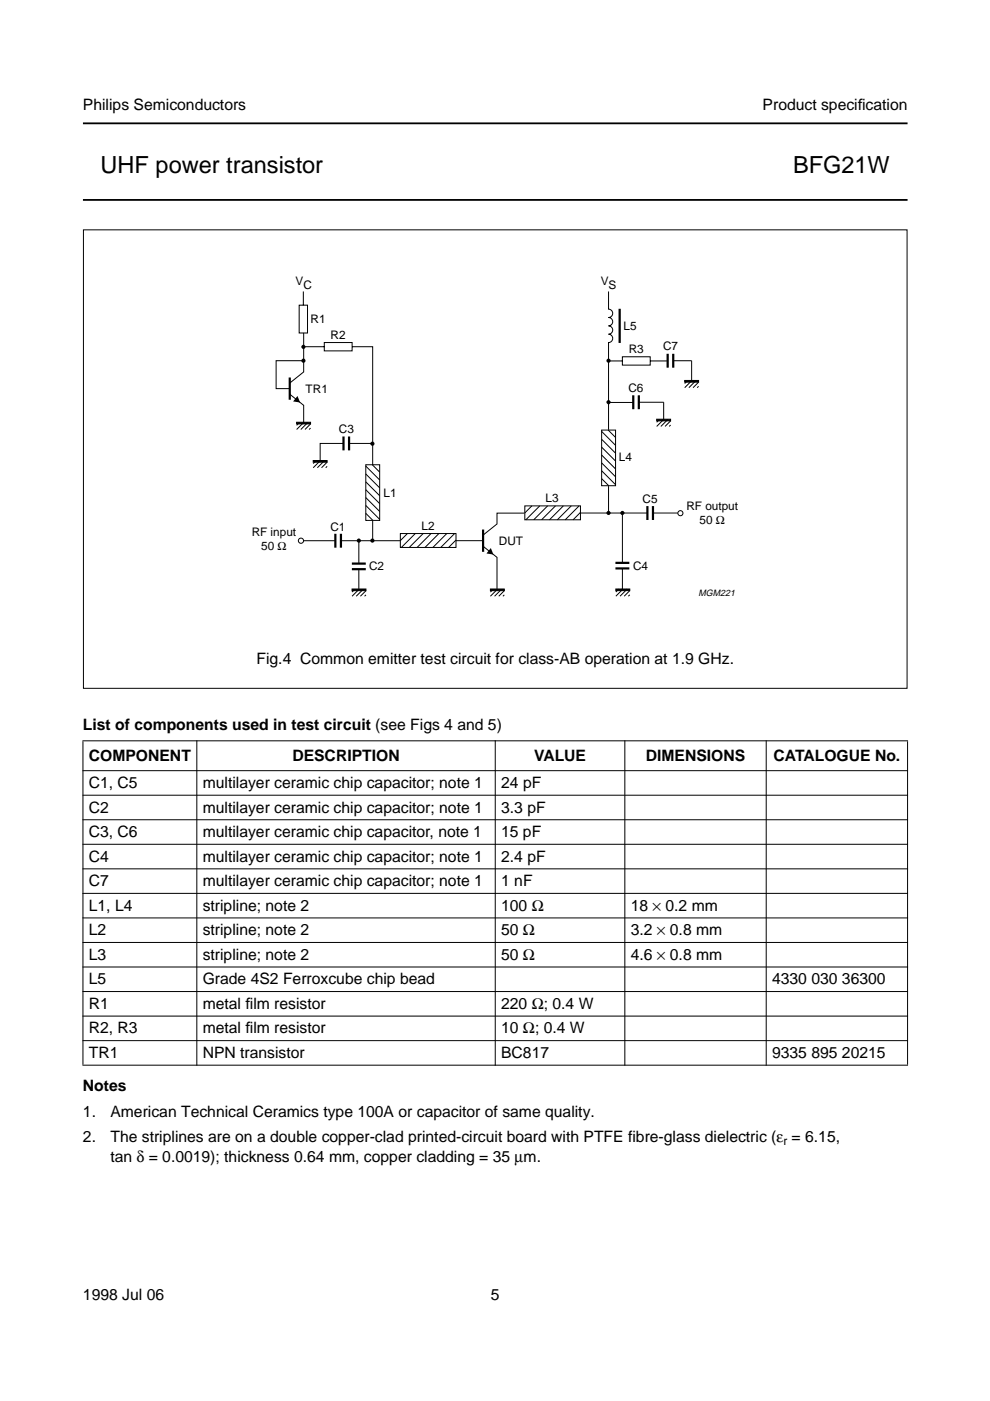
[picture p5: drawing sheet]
<svg xmlns="http://www.w3.org/2000/svg" width="210mm" height="297mm" viewBox="0 0 210 297" stroke-linecap="round" stroke-linejoin="round" font-family="sans-serif">
<defs><g id="words">
<g font-size="5">
<text x="21.3" y="36.6">UHF power transistor</text>
<text x="168.1" y="36.6">BFG21W</text>
</g>
<g font-size="3.3">
<text x="17.6" y="23.4">Philips Semiconductors</text>
<text x="161.7" y="23.4">Product specif</text>
<text x="181.9" y="23.4">ication</text>
<text x="54.4" y="140.8">Fig.4 Common emitter test circuit for class-AB operation at 1.9 GHz.</text>
<text x="17.6" y="154.7">List of components used in test circuit (see Figs 4 and 5)</text>
<text x="18.8" y="161.4">COMPONENT</text>
<text x="62" y="161.4">DESCRIPTION</text>
<text x="113.2" y="161.4">VALUE</text>
<text x="136.9" y="161.4">DIMENSIONS</text>
<text x="164" y="161.4">CATALOGUE No.</text>
<text x="18.8" y="167.1">C1, C5</text>
<text x="43" y="167.1">multilayer ceramic chip capacitor; note 1</text>
<text x="106.3" y="167.1">24 pF</text>
<text x="18.8" y="172.3">C2</text>
<text x="43" y="172.3">multilayer ceramic chip capacitor; note 1</text>
<text x="106.3" y="172.3">3.3 pF</text>
<text x="18.8" y="177.5">C3, C6</text>
<text x="43" y="177.5">multilayer ceramic chip capacitor, note 1</text>
<text x="106.3" y="177.5">15 pF</text>
<text x="18.8" y="182.7">C4</text>
<text x="43" y="182.7">multilayer ceramic chip capacitor; note 1</text>
<text x="106.3" y="182.7">2.4 pF</text>
<text x="18.8" y="187.9">C7</text>
<text x="43" y="187.9">multilayer ceramic chip capacitor; note 1</text>
<text x="106.3" y="187.9">1 nF</text>
<text x="18.8" y="193.1">L1, L4</text>
<text x="43" y="193.1">stripline; note 2</text>
<text x="106.3" y="193.1">100 Ω</text>
<text x="133.7" y="193.1">18 × 0.2 mm</text>
<text x="18.8" y="198.3">L2</text>
<text x="18.8" y="203.5">L3</text>
<text x="43" y="198.3">stripline; note 2</text>
<text x="43" y="203.5">stripline; note 2</text>
<text x="106.3" y="198.3">50 Ω</text>
<text x="106.3" y="203.5">50 Ω</text>
<text x="133.7" y="198.3">3.2 × 0.8 mm</text>
<text x="133.7" y="203.5">4.6 × 0.8 mm</text>
<text x="18.8" y="208.7">L5</text>
<text x="43" y="208.7">Grade 4S2 Ferroxcube chip bead</text>
<text x="163.7" y="208.7">4330 030 36300</text>
<text x="18.8" y="213.9">R1</text>
<text x="43" y="213.9">metal f</text>
<text x="52" y="213.9">ilm resistor</text>
<text x="106.3" y="213.9">220 Ω; 0.4 W</text>
<text x="18.8" y="219.1">R2, R3</text>
<text x="43" y="219.1">metal f</text>
<text x="52" y="219.1">ilm resistor</text>
<text x="106.3" y="219.1">10 Ω; 0.4 W</text>
<text x="18.8" y="224.3">TR1</text>
<text x="43" y="224.3">NPN transistor</text>
<text x="106.3" y="224.3">BC817</text>
<text x="163.7" y="224.3">9335 895 20215</text>
<text x="17.6" y="231.4">Notes</text>
<text x="17.6" y="236.8">1.</text>
<text x="23.4" y="236.8">American Technical Ceramics type 100A or capacitor of same quality.</text>
<text x="17.6" y="242.2">2.</text>
<text x="23.4" y="242.2">The striplines are on a double copper-clad printed-circuit board with PTFE fibre-glass dielectric (ε = 6.15,</text>
<text x="23.4" y="246.4">tan δ = 0.0019); thickness 0.64 mm, copper cladding = 35 µm.</text>
<text x="17.6" y="275.6">1998 Jul 06</text>
<text x="104.1" y="275.6">5</text>
</g>
<g font-size="2.5">
<text x="62.7" y="60.5">V</text>
<text x="64.3" y="61.4">C</text>
<text x="127.4" y="60.5">V</text>
<text x="129" y="61.4">S</text>
<text x="65.8" y="68.4">R1</text>
<text x="70.1" y="71.9">R2</text>
<text x="132.2" y="69.9">L5</text>
<text x="133.3" y="74.9">R3</text>
<text x="140.6" y="74.3">C7</text>
<text x="64.8" y="83.3">TR1</text>
<text x="133.3" y="83.1">C6</text>
<text x="71.8" y="91.8">C3</text>
<text x="131.2" y="97.8">L4</text>
<text x="81.3" y="105.3">L1</text>
<text x="115.7" y="106.4">L3</text>
<text x="136.2" y="106.7">C5</text>
<text x="53.4" y="113.7">RF input</text>
<text x="70.1" y="112.5">C1</text>
<text x="89.4" y="112.3">L2</text>
<text x="145.5" y="108">RF output</text>
<text x="148.3" y="111">50 Ω</text>
<text x="55.4" y="116.7">50 Ω</text>
<text x="105.8" y="115.5">DUT</text>
<text x="78.3" y="120.9">C2</text>
<text x="134.2" y="120.7">C4</text>
<text x="166.1" y="242.8">r</text>
</g>
<text font-size="1.9" x="148.1" y="126.4">MGM221</text>
</g></defs>
<path d="M17.6 26.2h174.8M17.6 42.4h174.8" fill="none" stroke="#000" stroke-width=".38"/>
<g fill="#000" stroke="#000" stroke-width=".21">
<path d="M17.5 157.1h175zM17.5 163.4h175zM17.5 168.6h175zM17.5 173.8h175zM17.5 179h175zM17.5 184.2h175zM17.5 189.4h175zM17.5 194.6h175zM17.5 199.8h175zM17.5 205h175zM17.5 210.2h175zM17.5 215.4h175z"/>
<path d="M17.6 157.2v68.5zM41.7 157v68.9zM105 157v68.9zM132.5 157v68.9zM162.5 157v68.9zM192.4 157.2v68.5zM17.5 220.6h175zM17.5 225.8h175z"/>
</g>
<path d="M25.9 138.5h158.2v7.5h-158.2z" fill-rule="evenodd" fill="#fff"/>
<g fill="#fff">
<path d="M178.9 62.3h13.6z"/>
<path d="M178.8 61.4v2z"/>
<path d="M17.6 58.5h174.9v7.1h-174.9z"/>
<circle cx="162.6" cy="59.3" r=".22"/>
<circle cx="162.6" cy="61.2" r=".22"/>
<circle cx="162.6" cy="63.1" r=".22"/>
<circle cx="162.6" cy="65" r=".22"/>
<circle cx="47.7" cy="59.3" r=".22"/>
<circle cx="47.7" cy="61.2" r=".22"/>
<circle cx="47.7" cy="63.1" r=".22"/>
<circle cx="47.7" cy="65" r=".22"/>
</g>
<g fill="none" stroke="#000" stroke-width=".47">
<path d="M131.4 65.5v7.2M141.6 75v3M142.7 75v3M61.4 80v4.8M72.8 92.5v3M74 92.5v3M134.3 83.8v3M135.4 83.8v3M71.1 113.2v2.9M72.3 113.2v2.9M74.6 119.5h3M102.4 112.3v4.7"/>
<path d="M130.5 119.3h2.9M137.3 107.3v2.9M138.4 107.3v2.9M74.6 120.7h3M130.5 120.5h2.9"/>
</g>
<g fill="none" stroke="#000" stroke-width=".21">
<path d="M17.7 48.7h174.6v97.2h-174.6zM63.4 64.7h1.8v5.9h-1.8zM64.3 61.8v2.9M64.4 76.5h-5.9v5.9h2.9M64.4 73.5h4.4M64.4 70.6v8.3l-3 2.3M68.8 72.6h5.9v1.8h-5.9zM74.7 73.5h4.3v25.1M129 61.8v3.7a.89 .89 0 0 1 .9 .9 .89 .89 0 0 1-.9 .9 .88 .88 0 0 1 .9 .9 .88 .88 0 0 1-.9 .9 .88 .88 0 0 1 .9 .9 .88 .88 0 0 1-.9 .9 .89 .89 0 0 1 .9 .8 .89 .89 0 0 1-.9 .9v18.5M129 76.5h3M132 75.6h5.9v1.8h-5.9zM137.9 76.5h3.6"/>
<path d="M142.7 76.5h3.9v4.2l-1.4 1.5M61.4 83.6l3 2.3v3.7M63.5 89.6l-.6 .6M64.4 89.6l-1.5 1.5M65.3 89.6l-1.5 1.5M65.8 89.9l-1.1 1.2M65.8 90.8l-.3 .3M67 97.7l-.6 .6M68.8 97.7l-1.5 1.5M69.4 98l-1.2 1.2M69.4 98.9l-.3 .3M72.8 94h-4.9v3.7l-1.5 1.5"/>
<path d="M74 94h5M77.6 98.5h2.9v11.8h-2.9zM77.6 98.8l2.9 3M78.9 98.5l1.6 1.6M127.6 91.2h2.9v11.8h-2.9zM127.6 91.5l2.9 2.9M127.6 93.1l2.9 3M127.6 94.8l2.9 3M127.6 96.5l2.9 2.9M127.6 98.1l2.9 3M127.6 99.8l2.9 3M128.9 91.2l1.6 1.6"/>
<path d="M129 85.3h5.3M135.4 85.3h5.3v3.6l-1.5 1.5M139.8 88.9l-.6 .6M141.6 88.9l-1.5 1.5M142.2 89.2l-1.2 1.2M142.2 90.1l-.3 .3M145.8 80.7l-.6 .6M147.5 80.7l-1.4 1.5M148.1 81l-1.2 1.2M148.1 81.9l-.3 .3M64.3 114.6h6.8M72.3 114.6h12.5"/>
<path d="M76.1 114.6v4.9M77.6 100.5l2.9 2.9M77.6 102.2l2.9 2.9M77.6 103.8l2.9 3M77.6 105.5l2.9 2.9M77.6 107.2l2.9 2.9M77.6 108.8l1.5 1.5M79 110.4v4.1M84.9 113.1h11.8v3h-11.8zM86.4 113.1l-1.5 1.5M88.1 113.1l-3 3M89.7 113.1l-2.9 3"/>
<path d="M91.4 113.1l-3 3M93.1 113.1l-3 3M94.7 113.1l-2.9 3M96.4 113.1l-3 3M96.6 114.6h5.8M96.7 114.5l-1.6 1.6M102.4 115.8l3 2.4v6.7M111.2 108.8h-5.8v2.3l-3 2.4M111.3 107.3h11.8v2.9h-11.8zM112.8 107.3l-1.5 1.5M114.4 107.3l-2.9 2.9M116.1 107.3l-2.9 2.9"/>
<path d="M117.8 107.3l-3 2.9M119.4 107.3l-2.9 2.9M121.1 107.3l-2.9 2.9M122.8 107.3l-3 2.9M123 108.8h14.3M123.1 108.6l-1.6 1.6M127.6 101.5l1.5 1.5M129 103.1v5.6M132 108.8v10.5M138.4 108.8h5.3M75.2 124.9l-.6 .6M76.1 120.7v4.2"/>
<path d="M76.1 124.9l-1.5 1.5M77 124.9l-1.5 1.5M77.6 125.2l-1.2 1.2M77.6 126.1l-.3 .3M104.6 124.9l-.6 .6M105.5 124.9l-1.5 1.5M106.3 124.9l-1.4 1.5M106.9 125.2l-1.2 1.2M106.9 126.1l-.3 .3M131.2 124.9l-.6 .6M132 120.5v4.6M132.1 124.9l-1.5 1.5"/>
<path d="M132.9 124.9l-1.4 1.5M133.5 125.2l-1.2 1.2M133.5 126.1l-.3 .3"/>
<circle cx="63.8" cy="114.6" r=".55"/>
<circle cx="144.3" cy="108.8" r=".54"/>
</g>
<g fill="#000">
<path d="M63.1 84l.5 1.3-1.5-.2zM104.1 116.2l.5 1.4-1.5-.3z"/>
<circle cx="64.3" cy="76.5" r=".44"/>
<circle cx="64.3" cy="73.5" r=".44"/>
<circle cx="129" cy="76.5" r=".44"/>
<circle cx="79" cy="94.1" r=".44"/>
<circle cx="129" cy="85.3" r=".44"/>
<circle cx="76.1" cy="114.6" r=".44"/>
<circle cx="79" cy="114.6" r=".44"/>
<circle cx="129" cy="108.8" r=".44"/>
<circle cx="132" cy="108.8" r=".44"/>
</g>
<path d="M62.9 89.5h2.9v.4h-2.9zM66.4 97.6h3v.4h-3zM139.2 88.9h3v.3h-3zM145.2 80.7h2.9v.3h-2.9zM74.6 124.9h3v.3h-3zM104 124.9h2.9v.3h-2.9zM130.6 124.9h2.9v.3h-2.9z" fill="#000" stroke="#000" stroke-width=".21"/>
<use href="#words"/>
</svg>
